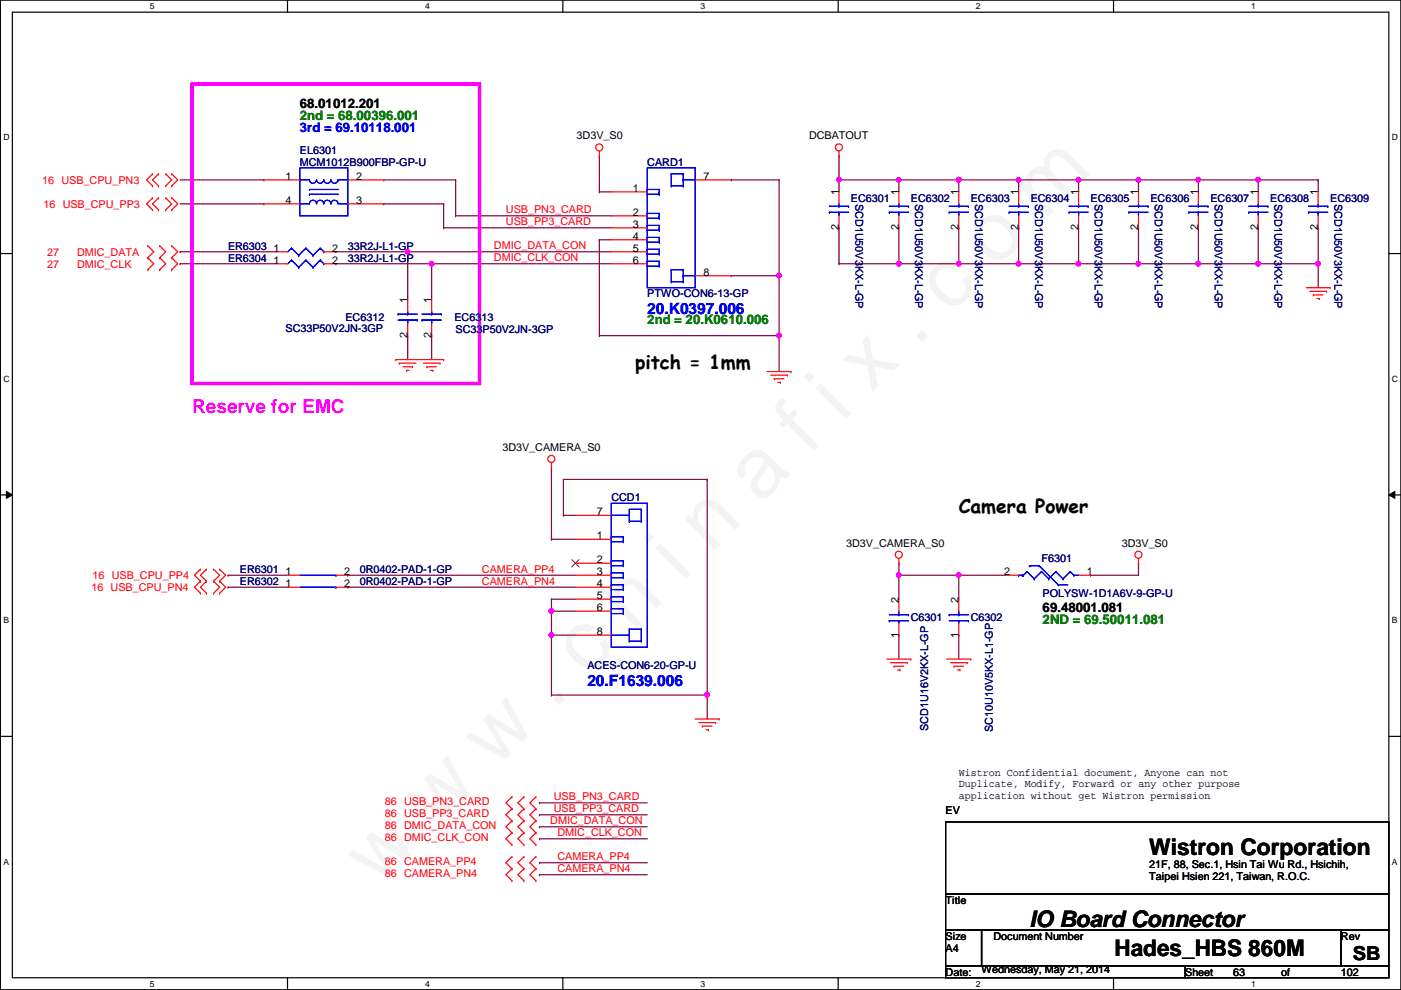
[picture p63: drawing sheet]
<svg xmlns="http://www.w3.org/2000/svg" width="297mm" height="210mm" viewBox="0 0 297 210" stroke-linecap="round" stroke-linejoin="round" font-family="sans-serif">
<defs><g id="words">
<text font-size="17.6" fill="#f0f" x="80.1" y="188" transform="rotate(-45 80.1 188)">w w w . c h i n a f i x . c o m</text>
<g font-size="4.8">
<text x="243.7" y="181.3">Wistron Corporation</text>
<text x="218.3" y="196.5">IO Board Connector</text>
<text x="236.3" y="202.6">Hades_HBS 860M</text>
</g>
<g font-size="4.1">
<text x="134.7" y="78.2">pitch = 1mm</text>
<text x="203.3" y="108.7">Camera Power</text>
<text x="286.8" y="203.5">SB</text>
</g>
<text font-size="4.1" fill="#f0f" x="40.7" y="87.6">Reserve for EMC</text>
<g font-size="3.3" fill="#00f">
<text x="137.2" y="66.6">20.K0397.006</text>
<text x="124.5" y="145.4">20.F1639.006</text>
</g>
<g font-size="2.8">
<text x="63.6" y="23">68.01012.201</text>
<text x="221.1" y="129.7">69.48001.081</text>
</g>
<g font-size="2.8" fill="#008000">
<text x="63.6" y="25.5">2nd = 68.00396.001</text>
<text x="137.2" y="68.7">2nd = 20.K0610.006</text>
<text x="221.1" y="132.2">2ND = 69.50011.081</text>
</g>
<text font-size="2.8" fill="#00f" x="63.6" y="28.1">3rd = 69.10118.001</text>
<g font-size="2.3">
<text x="122.3" y="29.5">3D3V_S0</text>
<text x="171.5" y="29.5">DCBATOUT</text>
<text x="60.5" y="38.1">1</text>
<text x="75.5" y="38.1">2</text>
<text x="134.2" y="40.6">1</text>
<text x="149.2" y="38.1">7</text>
<text x="177.8" y="41.4" transform="rotate(-90 177.8 41.4)">1</text>
<text x="190.5" y="41.4" transform="rotate(-90 190.5 41.4)">1</text>
<text x="203.2" y="41.4" transform="rotate(-90 203.2 41.4)">1</text>
<text x="215.9" y="41.4" transform="rotate(-90 215.9 41.4)">1</text>
<text x="228.6" y="41.4" transform="rotate(-90 228.6 41.4)">1</text>
<text x="241.3" y="41.4" transform="rotate(-90 241.3 41.4)">1</text>
<text x="254" y="41.4" transform="rotate(-90 254 41.4)">1</text>
<text x="266.7" y="41.4" transform="rotate(-90 266.7 41.4)">1</text>
<text x="279.4" y="41.4" transform="rotate(-90 279.4 41.4)">1</text>
<text x="60.5" y="43.2">4</text>
<text x="75.5" y="43.2">3</text>
<text x="134.2" y="45.7">2</text>
<text x="58" y="53.3">1</text>
<text x="70.4" y="53.3">2</text>
<text x="134.2" y="48.3">3</text>
<text x="134.2" y="50.8">4</text>
<text x="134.2" y="53.3">5</text>
<text x="177.8" y="48.8" transform="rotate(-90 177.8 48.8)">2</text>
<text x="190.5" y="48.8" transform="rotate(-90 190.5 48.8)">2</text>
<text x="203.2" y="48.8" transform="rotate(-90 203.2 48.8)">2</text>
<text x="215.9" y="48.8" transform="rotate(-90 215.9 48.8)">2</text>
<text x="228.6" y="48.8" transform="rotate(-90 228.6 48.8)">2</text>
<text x="241.3" y="48.8" transform="rotate(-90 241.3 48.8)">2</text>
<text x="254" y="48.8" transform="rotate(-90 254 48.8)">2</text>
<text x="266.7" y="48.8" transform="rotate(-90 266.7 48.8)">2</text>
<text x="279.4" y="48.8" transform="rotate(-90 279.4 48.8)">2</text>
<text x="58" y="55.9">1</text>
<text x="70.4" y="55.9">2</text>
<text x="134.2" y="55.9">6</text>
<text x="149.2" y="58.4">8</text>
<text x="86.4" y="64.3" transform="rotate(-90 86.4 64.3)">1</text>
<text x="91.5" y="64.3" transform="rotate(-90 91.5 64.3)">1</text>
<text x="86.4" y="71.7" transform="rotate(-90 86.4 71.7)">2</text>
<text x="91.5" y="71.7" transform="rotate(-90 91.5 71.7)">2</text>
<text x="106.5" y="95.6">3D3V_CAMERA_S0</text>
<text x="126.6" y="109.2">7</text>
<text x="126.6" y="114.3">1</text>
<text x="126.6" y="119.4">2</text>
<text x="179.4" y="115.9">3D3V_CAMERA_S0</text>
<text x="237.8" y="115.9">3D3V_S0</text>
<text x="60.5" y="124.5">1</text>
<text x="60.5" y="121.9">1</text>
<text x="73" y="124.5">2</text>
<text x="73" y="121.9">2</text>
<text x="126.6" y="121.9">3</text>
<text x="126.6" y="124.5">4</text>
<text x="212.9" y="121.9">2</text>
<text x="230.5" y="121.9">1</text>
<text x="126.6" y="127">5</text>
<text x="126.6" y="129.5">6</text>
<text x="190.5" y="127.8" transform="rotate(-90 190.5 127.8)">2</text>
<text x="203.2" y="127.8" transform="rotate(-90 203.2 127.8)">2</text>
<text x="126.6" y="134.6">8</text>
<text x="190.5" y="135.2" transform="rotate(-90 190.5 135.2)">1</text>
<text x="203.2" y="135.2" transform="rotate(-90 203.2 135.2)">1</text>
<text x="203.3" y="164.5">Wistron Confidential document, Anyone can not</text>
<text x="203.3" y="167">Duplicate, Modify, Forward or any other purpose</text>
<text x="200.5" y="172.6">EV</text>
<text x="203.3" y="169.5">application without get Wistron permission</text>
<text x="243.7" y="184">21F, 88, Sec.1, Hsin Tai Wu Rd., Hsichih,</text>
<text x="200.5" y="191.6">Title</text>
<text x="243.7" y="186.6">Taipei Hsien 221, Taiwan, R.O.C.</text>
<text x="200.5" y="199.2">Size</text>
<text x="200.5" y="201.8">A4</text>
<text x="210.6" y="199.2">Document Number</text>
<text x="284.3" y="199.2">Rev</text>
<text x="200.5" y="206.8">Date:</text>
<text x="208.1" y="206.3">Wednesday, May 21, 2014</text>
<text x="251.3" y="206.8">Sheet</text>
<text x="261.4" y="206.8">63</text>
<text x="271.6" y="206.8">of</text>
<text x="284.3" y="206.8">102</text>
</g>
<g font-size="2.3" fill="#000080">
<text x="63.6" y="32.6">EL6301</text>
<text x="63.6" y="35.1">MCM1012B900FBP-GP-U</text>
<text x="137.2" y="35.1">CARD1</text>
<text x="180.4" y="42.8">EC6301</text>
<text x="181.4" y="43.2" transform="rotate(90 181.4 43.2)">SCD1U50V3KX-L-GP</text>
<text x="193.1" y="42.8">EC6302</text>
<text x="194.1" y="43.2" transform="rotate(90 194.1 43.2)">SCD1U50V3KX-L-GP</text>
<text x="205.8" y="42.8">EC6303</text>
<text x="206.8" y="43.2" transform="rotate(90 206.8 43.2)">SCD1U50V3KX-L-GP</text>
<text x="218.5" y="42.8">EC6304</text>
<text x="219.5" y="43.2" transform="rotate(90 219.5 43.2)">SCD1U50V3KX-L-GP</text>
<text x="231.2" y="42.8">EC6305</text>
<text x="232.2" y="43.2" transform="rotate(90 232.2 43.2)">SCD1U50V3KX-L-GP</text>
<text x="243.9" y="42.8">EC6306</text>
<text x="244.9" y="43.2" transform="rotate(90 244.9 43.2)">SCD1U50V3KX-L-GP</text>
<text x="256.6" y="42.8">EC6307</text>
<text x="257.6" y="43.2" transform="rotate(90 257.6 43.2)">SCD1U50V3KX-L-GP</text>
<text x="269.3" y="42.8">EC6308</text>
<text x="270.3" y="43.2" transform="rotate(90 270.3 43.2)">SCD1U50V3KX-L-GP</text>
<text x="282" y="42.8">EC6309</text>
<text x="283" y="43.2" transform="rotate(90 283 43.2)">SCD1U50V3KX-L-GP</text>
<text x="48.3" y="52.9">ER6303</text>
<text x="73.7" y="52.9">33R2J-L1-GP</text>
<text x="48.3" y="55.5">ER6304</text>
<text x="73.7" y="55.5">33R2J-L1-GP</text>
<text x="137.2" y="63.1">PTWO-CON6-13-GP</text>
<text x="60.5" y="70.4">SC33P50V2JN-3GP</text>
<text x="73.2" y="68.2">EC6312</text>
<text x="96.3" y="68.2">EC6313</text>
<text x="96.6" y="70.7">SC33P50V2JN-3GP</text>
<text x="129.6" y="106.3">CCD1</text>
<text x="220.8" y="119.2">F6301</text>
<text x="50.9" y="124">ER6302</text>
<text x="50.9" y="121.5">ER6301</text>
<text x="76.3" y="124">0R0402-PAD-1-GP</text>
<text x="76.3" y="121.5">0R0402-PAD-1-GP</text>
<text x="193.1" y="131.7">C6301</text>
<text x="205.8" y="131.7">C6302</text>
<text x="221.1" y="126.6">POLYSW-1D1A6V-9-GP-U</text>
<text x="124.5" y="141.8">ACES-CON6-20-GP-U</text>
<text x="196.8" y="155" transform="rotate(-90 196.8 155)">SCD1U16V2KX-L-GP</text>
<text x="210.5" y="155.2" transform="rotate(-90 210.5 155.2)">SC10U10V5KX-L1-GP</text>
</g>
<g font-size="2.3" fill="#f00">
<text x="9" y="38.9">16 USB_CPU_PN3</text>
<text x="9.2" y="44">16 USB_CPU_PP3</text>
<text x="107.3" y="45.3">USB_PN3_CARD</text>
<text x="107.3" y="47.8">USB_PP3_CARD</text>
<text x="104.7" y="52.9">DMIC_DATA_CON</text>
<text x="10" y="54.2">27</text>
<text x="10" y="56.7">27</text>
<text x="16.3" y="54.2">DMIC_DATA</text>
<text x="16.3" y="56.7">DMIC_CLK</text>
<text x="104.7" y="55.4">DMIC_CLK_CON</text>
<text x="19.4" y="125.3">16 USB_CPU_PN4</text>
<text x="19.6" y="122.8">16 USB_CPU_PP4</text>
<text x="102.2" y="121.5">CAMERA_PP4</text>
<text x="102.2" y="124">CAMERA_PN4</text>
<text x="81.6" y="170.8">86 USB_PN3_CARD</text>
<text x="81.6" y="173.3">86 USB_PP3_CARD</text>
<text x="117.4" y="172.3">USB_PP3_CARD</text>
<text x="117.4" y="169.7">USB_PN3_CARD</text>
<text x="81.6" y="175.9">86 DMIC_DATA_CON</text>
<text x="81.6" y="178.4">86 DMIC_CLK_CON</text>
<text x="116.7" y="174.8">DMIC_DATA_CON</text>
<text x="118.2" y="177.3">DMIC_CLK_CON</text>
<text x="81.6" y="183.5">86 CAMERA_PP4</text>
<text x="118.2" y="182.4">CAMERA_PP4</text>
<text x="118.2" y="185">CAMERA_PN4</text>
<text x="81.6" y="186">86 CAMERA_PN4</text>
</g>
<g font-size="1.8">
<text x="31.8" y="1.9">5</text>
<text x="90.1" y="1.9">4</text>
<text x="148.5" y="1.9">3</text>
<text x="206.9" y="1.9">2</text>
<text x="265.3" y="1.9">1</text>
<text x=".7" y="29.8">D</text>
<text x="295.1" y="29.8">D</text>
<text x=".7" y="80.9">C</text>
<text x="295.1" y="80.9">C</text>
<text x=".7" y="132.1">B</text>
<text x="295.1" y="132.1">B</text>
<text x=".7" y="183.3">A</text>
<text x="295.1" y="183.3">A</text>
<text x="31.8" y="209.2">5</text>
<text x="90.1" y="209.2">4</text>
<text x="148.5" y="209.2">3</text>
<text x="206.9" y="209.2">2</text>
<text x="265.3" y="209.2">1</text>
</g>
</g></defs>
<path d="M.1 0h296.9v209.8h-296.9zM2.6 2.6h291.9v204.7h-291.9z" fill="none" stroke="#000" stroke-width=".25"/>
<g fill="#fff">
<path d="M31.8 .3h1v2h-1z"/>
<path d="M31.8 207.6h1v1.9h-1z"/>
</g>
<path d="M61 0v2.6M61 207.3v2.5" fill="none" stroke="#000" stroke-width=".25"/>
<g fill="#fff">
<path d="M90.1 .3h1v2h-1z"/>
<path d="M90.1 207.6h1v1.9h-1z"/>
</g>
<path d="M119.3 0v2.6M119.3 207.3v2.5" fill="none" stroke="#000" stroke-width=".25"/>
<g fill="#fff">
<path d="M148.5 .3h1v2h-1z"/>
<path d="M148.5 207.6h1v1.9h-1z"/>
</g>
<path d="M177.7 0v2.6M177.7 207.3v2.5" fill="none" stroke="#000" stroke-width=".25"/>
<g fill="#fff">
<path d="M206.9 .3h1v2h-1z"/>
<path d="M206.9 207.6h1v1.9h-1z"/>
</g>
<path d="M236.1 0v2.6M236.1 207.3v2.5" fill="none" stroke="#000" stroke-width=".25"/>
<g fill="#fff">
<path d="M265.3 .3h.9v2h-.9z"/>
<path d="M265.3 207.6h.9v1.9h-.9z"/>
<path d="M.7 28.2h1.3v1.9h-1.3z"/>
<path d="M295.1 28.2h1.3v1.9h-1.3z"/>
<path d="M.7 79.3h1.3v2h-1.3z"/>
<path d="M295.1 79.3h1.3v2h-1.3z"/>
</g>
<path d="M.1 53.8h2.5M294.5 53.8h2.5" fill="none" stroke="#000" stroke-width=".25"/>
<g fill="#fff">
<path d="M.7 130.5h1.2v2h-1.2z"/>
<path d="M295.1 130.5h1.2v2h-1.2z"/>
</g>
<path d="M.1 104.9h2.5M294.5 104.9h2.5" fill="none" stroke="#000" stroke-width=".25"/>
<path d="M1.4 104.2l1.2 .7-1.2 .8zM294.5 104.9l1.2-.7v1.5z" fill="#000"/>
<path d="M1.4 104.2l1.2 .7-1.2 .8zM294.5 104.9l1.2-.7v1.5z" fill="none" stroke="#000" stroke-width=".21"/>
<g fill="#fff">
<path d="M.7 181.7h1.2v2h-1.2z"/>
<path d="M295.1 181.7h1.2v2h-1.2z"/>
</g>
<path d="M.1 156.1h2.5M294.5 156.1h2.5" fill="none" stroke="#000" stroke-width=".25"/>
<g fill="none" stroke="#800040" stroke-width=".25">
<path d="M38.2 53.4h.1M38.2 55.9h.1M38.2 53.4h20.3M38.2 55.9h20.3M86.4 53.4h43.2M91.5 55.9h38.1M96.6 45.8h33M241.4 55.9h.1M241.4 55.9h12.7M127.1 71.2h38.1M149.9 101.6v45.8h-33M241.4 119.4h.1"/>
<path d="M241.4 119.4v2.6h-10.2M48.3 122h.1M48.3 124.5h.1M48.3 122h12.7M48.3 124.5h12.7M73.7 122h48.3M73.7 124.5h48.3"/>
</g>
<circle cx="241.4" cy="55.9" r=".49" fill="#f0f"/>
<circle cx="241.4" cy="55.9" r=".49" fill="none" stroke="#f0f" stroke-width=".25"/>
<path d="M241.4 38.1h.1M241.4 38.1h12.7M254.1 48.3h.1M254.1 48.3v7.6" fill="none" stroke="#800040" stroke-width=".25"/>
<circle cx="254.1" cy="38.1" r=".49" fill="#f0f"/>
<circle cx="254.1" cy="38.1" r=".49" fill="none" stroke="#f0f" stroke-width=".25"/>
<path d="M241.4 38.1h.1M241.4 38.1v2.6M254.1 38.1h.1M254.1 38.1v2.6M241.4 48.3h.1M241.4 48.3v7.6h-12.7M254.1 55.9h.1M254.1 55.9h12.7" fill="none" stroke="#800040" stroke-width=".25"/>
<circle cx="254.1" cy="55.9" r=".49" fill="#f0f"/>
<circle cx="254.1" cy="55.9" r=".49" fill="none" stroke="#f0f" stroke-width=".25"/>
<path d="M254.1 38.1h.1M254.1 38.1h12.7M266.8 48.3h.1M266.8 48.3v7.6" fill="none" stroke="#800040" stroke-width=".25"/>
<circle cx="266.8" cy="38.1" r=".49" fill="#f0f"/>
<circle cx="266.8" cy="38.1" r=".49" fill="none" stroke="#f0f" stroke-width=".25"/>
<path d="M266.8 38.1h.1M266.8 38.1v2.6M266.8 55.9h.1M266.8 55.9h12.7" fill="none" stroke="#800040" stroke-width=".25"/>
<circle cx="266.8" cy="55.9" r=".49" fill="#f0f"/>
<circle cx="266.8" cy="55.9" r=".49" fill="none" stroke="#f0f" stroke-width=".25"/>
<path d="M228.7 38.1h12.7M266.8 38.1h.1M266.8 38.1h12.7M279.5 38.1h.1M279.5 38.1v2.6M279.5 48.3h.1M279.5 48.3v7.6" fill="none" stroke="#800040" stroke-width=".25"/>
<circle cx="241.4" cy="38.1" r=".49" fill="#f0f"/>
<circle cx="241.4" cy="38.1" r=".49" fill="none" stroke="#f0f" stroke-width=".25"/>
<path d="M279.5 55.9h.1M279.5 55.9v5.1" fill="none" stroke="#800040" stroke-width=".25"/>
<circle cx="279.5" cy="55.9" r=".49" fill="#f0f"/>
<circle cx="279.5" cy="55.9" r=".49" fill="none" stroke="#f0f" stroke-width=".25"/>
<path d="M38.2 38.1h17.8M56 38.1h.1M38.2 43.2h17.8M56 43.2h.1M94.1 48.3h35.5M119.5 101.6h30.4" fill="none" stroke="#800040" stroke-width=".25"/>
<g fill="none" stroke="#f00" stroke-width=".25">
<path d="M32.3 39.4h.1M32.3 36.9h.1M32.3 36.9l-1.2 1.2 1.2 1.3M33.6 36.9h.1M33.6 39.4h.1M33.6 36.9l-1.3 1.2 1.3 1.3M35.1 39.4h.1M35.1 36.9h.1M35.1 36.9l1.3 1.2-1.3 1.3M36.4 39.4h.1M36.4 36.9h.1M36.4 36.9l1.3 1.2-1.3 1.3"/>
<path d="M56 38.1h7.6M31.3 54.7h.1M31.3 52.1h.1M31.3 57.2h.1M31.3 54.7l1.3 1.2-1.3 1.3M31.3 52.1l1.3 1.3-1.3 1.3M32.3 44.5h.1M32.3 42h.1M32.3 42l-1.2 1.2 1.2 1.3M33.6 42h.1M33.6 44.5h.1M33.6 42l-1.3 1.2 1.3 1.3"/>
<path d="M33.9 52.1h.1M33.9 54.7h.1M33.9 57.2h.1M33.9 52.1l1.2 1.3-1.2 1.3M33.9 54.7l1.2 1.2-1.2 1.3M35.1 44.5h.1M35.1 42h.1M35.1 42l1.3 1.2-1.3 1.3M36.4 54.7h.1M36.4 52.1h.1M36.4 57.2h.1M36.4 44.5h.1"/>
<path d="M36.4 42h.1M36.4 54.7l1.3 1.2-1.3 1.3M36.4 52.1l1.3 1.3-1.3 1.3M36.4 42l1.3 1.2-1.3 1.3M56 43.2h7.6M58.5 55.9h2.5M58.5 53.4h2.5M241.4 40.7v2.5M241.4 45.8v2.5M254.1 40.7v2.5M254.1 45.8v2.5M266.8 40.7v2.5"/>
<path d="M266.8 45.8v2.5M279.5 40.7v2.5M279.5 45.8v2.5M276.9 61h5.1M277.7 61.8h3.6M278.5 62.5h.1M278.5 62.5h2M279.2 63.3h.5M279.7 63.3h.1M281.3 61.8h.1M282 61h.1M241.4 119.4h.1"/>
<path d="M241.4 118.4v1M42.5 123.2h.1M42.5 120.7h.1M42.5 125.8h.1M42.5 120.7l-1.3 1.3 1.3 1.2M42.5 123.2l-1.3 1.3 1.3 1.3M43.8 120.7h.1M43.8 123.2h.1M43.8 125.8h.1M43.8 120.7l-1.3 1.3 1.3 1.2M43.8 123.2l-1.3 1.3 1.3 1.3M45.3 123.2h.1"/>
<path d="M45.3 120.7h.1M45.3 125.8h.1M45.3 120.7l1.3 1.3-1.3 1.2M45.3 123.2l1.3 1.3-1.3 1.3M46.6 123.2h.1M46.6 120.7h.1M46.6 125.8h.1M46.6 120.7l1.2 1.3-1.2 1.2M46.6 123.2l1.2 1.3-1.2 1.3M61 124.5h2.6M61 122h2.6"/>
<circle cx="241.4" cy="117.6" r=".75"/>
</g>
<path d="M200.5 174.3h94v15.2h-94zM200.5 189.5h94v7.6h-94zM200.5 197.1h7.6v7.7h-7.6zM208.1 197.1h76.2v7.7h-76.2zM284.3 197.1h10.2v7.7h-10.2zM200.5 204.8h50.8v2.5h-50.8zM251.3 204.8h43.2v2.5h-43.2z" fill="none" stroke="#000" stroke-width=".25"/>
<path d="M40.7 17.8h61v63.5h-61z" fill="none" stroke="#f0f" stroke-width=".76"/>
<g fill="none" stroke="#00f" stroke-width=".25">
<path d="M63.6 35.6h10.1v10.2h-10.1zM63.6 38.1h2a.74 .74 0 0 0 .8 .8 .74 .74 0 0 0 .7-.8M63.6 38.1h.1M67.1 38.1a.74 .74 0 0 0 .8 .8 .74 .74 0 0 0 .7-.8M61.8 55.2h.1M61.8 52.6h.1M61.8 55.2l-.8 .7M61.8 55.2l1.5 1.5M61.8 52.6l-.8 .8M61.8 52.6l1.5 1.5M63.3 56.7h.1M63.3 54.1h.1"/>
<path d="M63.6 43.2h2a.74 .74 0 0 1 .8-.7 .74 .74 0 0 1 .7 .7M63.6 43.2h.1M64.9 55.2h.1M64.9 52.6h.1M64.9 55.2l-1.6 1.5M64.9 55.2l1.5 1.5M64.9 52.6l-1.6 1.5M64.9 52.6l1.5 1.5M65.6 40.2h.1M65.6 41.2h.1M65.6 40.2h6.1M65.6 41.2h6.1"/>
<path d="M66.4 56.7h.1M66.4 54.1h.1M67.1 43.2a.74 .74 0 0 1 .8-.7 .74 .74 0 0 1 .7 .7M67.9 55.2l-1.5 1.5M67.9 52.6l-1.5 1.5M239.3 45h.1M239.3 43.7h4.1M239.3 45h4.1M241.4 43.7h.1M241.4 45h.1M241.4 43.2v.5M241.4 45v.8"/>
<path d="M243.4 43.7h.1M252 45h.1M252 43.7h4.1M252 45h4.1M254.1 43.7h.1M254.1 45h.1M254.1 43.2v.5M254.1 45v.8M256.1 43.7h.1M264.7 45h.1M264.7 43.7h4.1M264.7 45h4.1"/>
<path d="M266.8 43.7h.1M266.8 45h.1M266.8 43.2v.5M266.8 45v.8M268.8 43.7h.1M277.4 45h.1M277.4 43.7h4.1M277.4 45h4.1M279.5 43.7h.1M279.5 45h.1M279.5 43.2v.5M279.5 45v.8"/>
<path d="M281.5 43.7h.1M129.6 106.7h7.6v30.5h-7.6zM63.6 124.5h7.6M63.6 122h7.6"/>
</g>
<circle cx="241.4" cy="55.9" r=".49" fill="#f0f"/>
<circle cx="241.4" cy="55.9" r=".49" fill="none" stroke="#f0f" stroke-width=".25"/>
<circle cx="254.1" cy="38.1" r=".49" fill="#f0f"/>
<circle cx="254.1" cy="38.1" r=".49" fill="none" stroke="#f0f" stroke-width=".25"/>
<circle cx="254.1" cy="55.9" r=".49" fill="#f0f"/>
<circle cx="254.1" cy="55.9" r=".49" fill="none" stroke="#f0f" stroke-width=".25"/>
<circle cx="266.8" cy="38.1" r=".49" fill="#f0f"/>
<circle cx="266.8" cy="38.1" r=".49" fill="none" stroke="#f0f" stroke-width=".25"/>
<circle cx="266.8" cy="55.9" r=".49" fill="#f0f"/>
<circle cx="266.8" cy="55.9" r=".49" fill="none" stroke="#f0f" stroke-width=".25"/>
<circle cx="241.4" cy="38.1" r=".49" fill="#f0f"/>
<circle cx="241.4" cy="38.1" r=".49" fill="none" stroke="#f0f" stroke-width=".25"/>
<circle cx="279.5" cy="55.9" r=".49" fill="#f0f"/>
<circle cx="279.5" cy="55.9" r=".49" fill="none" stroke="#f0f" stroke-width=".25"/>
<use href="#words"/>
</svg>
